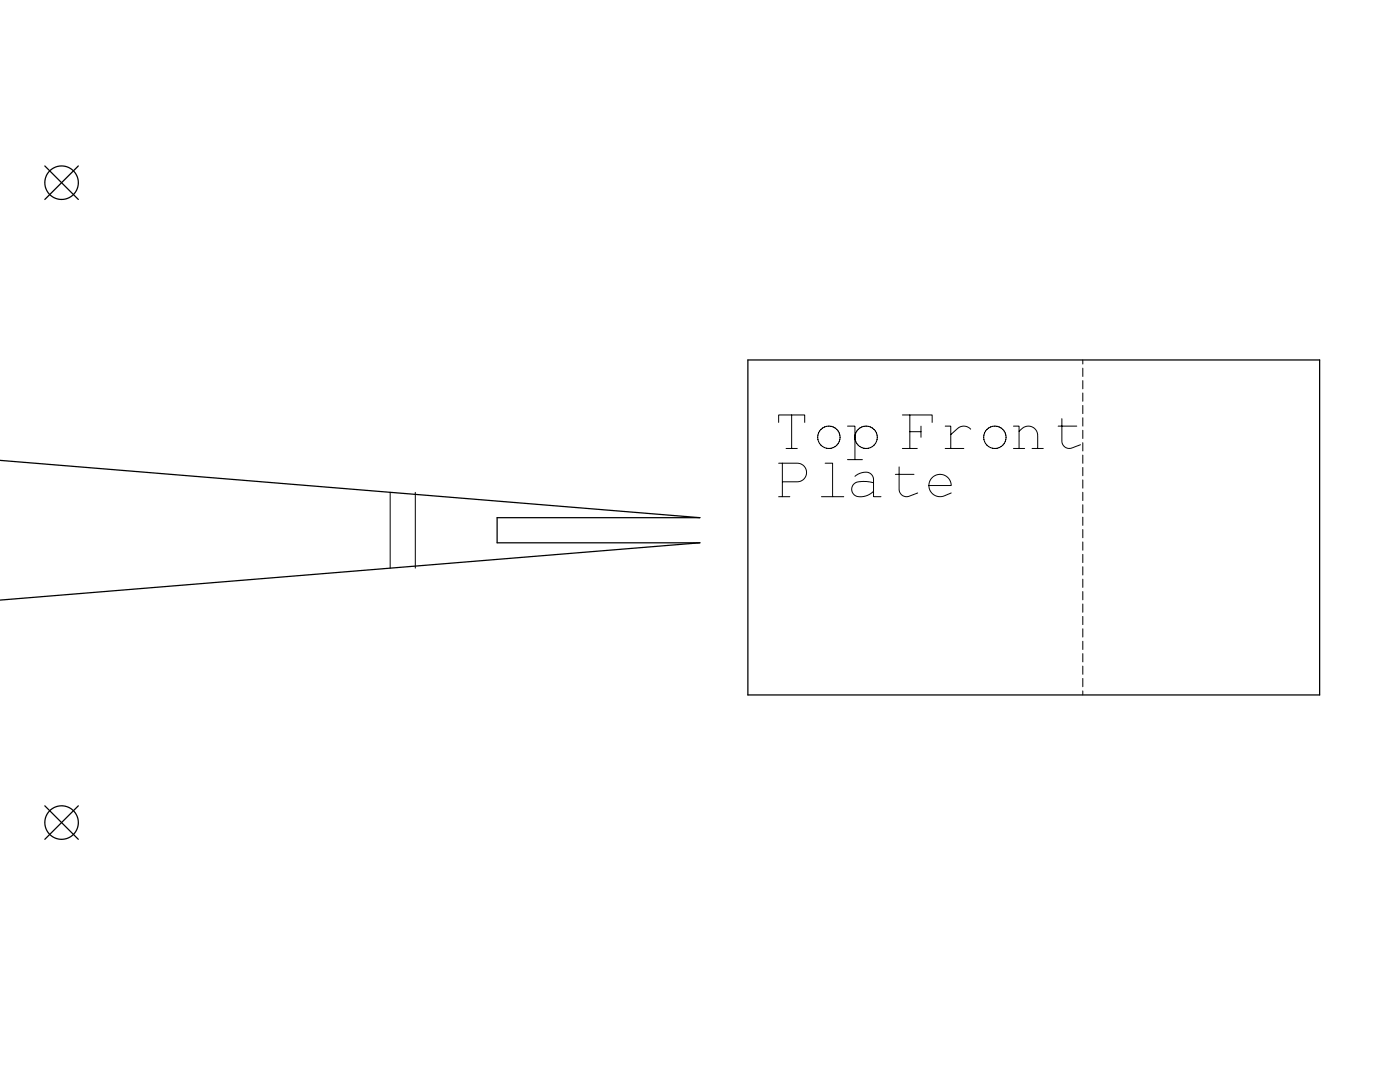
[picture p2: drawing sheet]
<svg xmlns="http://www.w3.org/2000/svg" width="279mm" height="216mm" viewBox="0 0 279 216" stroke-linecap="round" stroke-linejoin="round" font-family="sans-serif">
<g fill="none" stroke="#000" stroke-width=".25">
<path d="M8.9 33.1l6.7 6.7M15.6 33.1l-6.7 6.7M149.3 71.8h114.1v66.9h-114.1zM0 91.9l139.7 11.4h-40.5v5h40.5l-139.8 11.4M8.9 160.8l6.7 6.7M15.6 160.8l-6.7 6.7"/>
<circle cx="12.3" cy="36.5" r="3.3"/>
<circle cx="12.3" cy="164.1" r="3.3"/>
</g>
<g fill="none" stroke="#000" stroke-width=".2">
<path d="M216.1 71.8v.8M216.1 73.5v1.6M216.1 75.9v1.7M216.1 78.4v1.7M77.9 98.2v15.2M82.9 98.2v15.2M155.4 84.3v-1.5h5.2v1.5M155.4 92.4h3.7a1.86 1.86 0 0 1 1.9 1.9 1.86 1.86 0 0 1-1.9 1.8h-3M155.4 99.1h2.2M156.1 92.4v6.7M156.9 89.5h2.2M158 82.8v6.7"/>
<path d="M163.9 99.1h4.5M164.7 92.4h1.5v6.7M169.1 85h1.5v6.7M169.1 91.7h3M170.6 95a2.4 2.4 0 0 1 3.5-.1l.2 .8v3.4h1.5M174.3 96.3a4.5 4.5 0 0 0-3.9 .2 1.55 1.55 0 0 0-.2 1.9 1.55 1.55 0 0 0 1.8 .7l1.4-.4 .9-.7M178.7 94.7h3.7M179.4 93.2v4.4a1.49 1.49 0 0 0 2 1.4l1.7-.6M180.1 82.8h5.9v1.5M180.1 89.5h3M181.6 82.8v6.7M181.6 86.1h2.2"/>
<path d="M183.8 85v2.3M185.4 96.9h4.4a2.23 2.23 0 0 0-2.5-2.2 2.23 2.23 0 0 0-1.8 2.8 2.23 2.23 0 0 0 3 1.4l1.3-.5M188.6 85h1.1v4.5M188.6 89.5h3.7M193.7 85.6a1.86 1.86 0 0 0-2.6-.1l-1.4 1.2M202.3 85h1.1v4.5M202.3 89.5h2.2M203.4 86l.6-.5a1.86 1.86 0 0 1 2-.3 1.86 1.86 0 0 1 1.1 1.7v2.6M206 89.5h2.2M211.2 85h3.7M211.9 83.5v4.5a1.49 1.49 0 0 0 2 1.4l1.7-.7M216.1 80.9v1.6"/>
<path d="M216.1 83.4v1.6M216.1 85.8v1.7M216.1 88.3v1.7M216.1 90.8v1.7M216.1 93.3v1.6M216.1 95.8v1.6M216.1 98.2v1.7M216.1 100.7v1.7M216.1 103.2v1.6M216.1 105.7v1.6M216.1 108.1v1.7M216.1 110.6v1.7"/>
<path d="M216.1 113.1v1.6M216.1 115.6v1.6M216.1 118v1.7M216.1 120.5v1.7M216.1 123v1.6M216.1 125.5v1.6M216.1 127.9v1.7M216.1 130.4v1.7M216.1 132.9v1.7M216.1 135.4v1.6M216.1 137.9v.8"/>
<circle cx="165.4" cy="87.3" r="2.23"/>
<circle cx="172.8" cy="87.3" r="2.23"/>
<circle cx="198.5" cy="87.3" r="2.23"/>
</g>
</svg>
